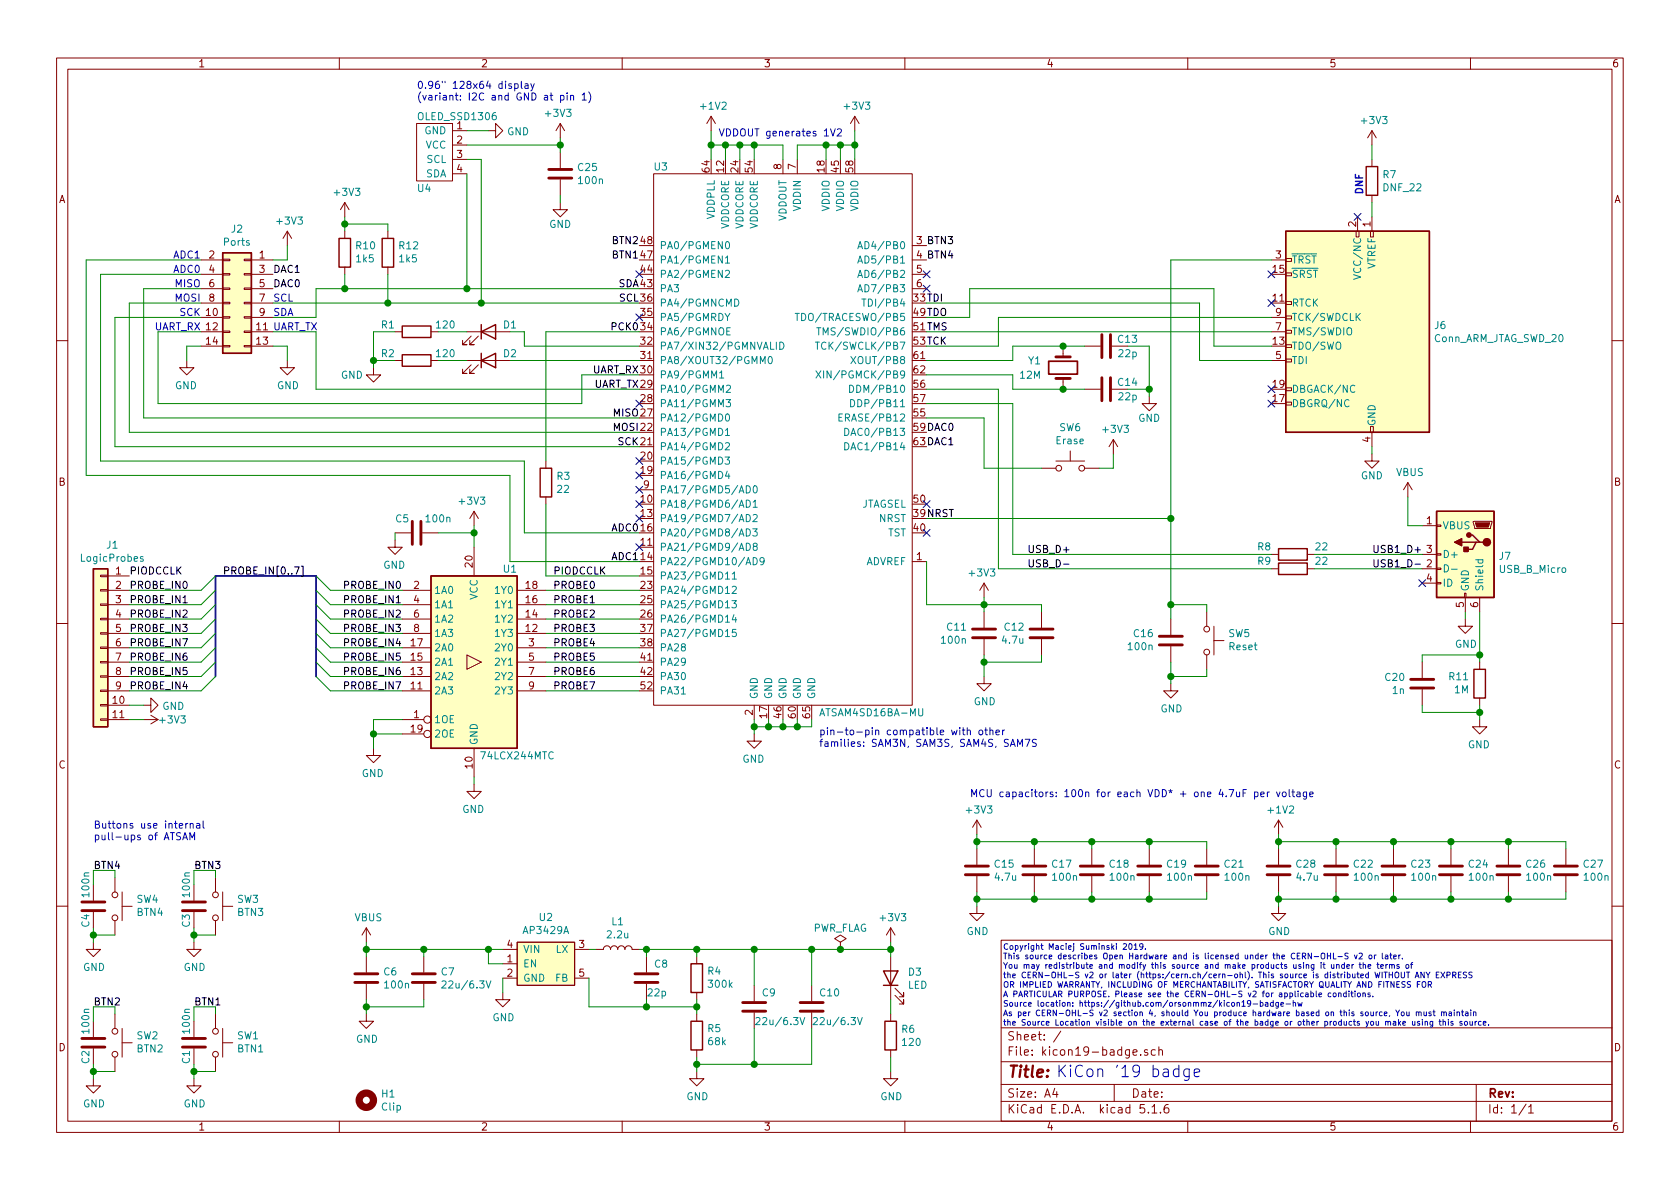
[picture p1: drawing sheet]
<svg xmlns="http://www.w3.org/2000/svg" width="297mm" height="210mm" viewBox="0 0 297 210" stroke-linecap="round" stroke-linejoin="round" font-family="sans-serif">
<defs><g id="words">
<text font-size="2.8" fill="#0000c2" x="178" y="190.5">Title: KiCon '19 badge</text>
<g font-size="2.1" fill="#840000">
<text x="178" y="184">Sheet: /</text>
<text x="178" y="186.7">File: kicon19-badge.sch</text>
<text x="178" y="196.9">KiCad E.D.A. kicad 5.1.6</text>
<text x="178" y="194.1">Size: A4</text>
<text x="200" y="194.1">Date:</text>
<text x="263" y="194.1">Rev:</text>
<text x="263" y="196.9">Id: 1/1</text>
</g>
<g font-size="1.8" fill="#840000">
<text x="35" y="11.9">1</text>
<text x="85" y="11.9">2</text>
<text x="135" y="11.9">3</text>
<text x="185" y="11.9">4</text>
<text x="235" y="11.9">5</text>
<text x="285" y="11.9">6</text>
<text x="80.8" y="22.9">1</text>
<text x="80.8" y="25.4">2</text>
<text x="80.8" y="27.9">3</text>
<text x="138.2" y="29.9" transform="rotate(-90 138.2 29.9)">8</text>
<text x="140.7" y="29.9" transform="rotate(-90 140.7 29.9)">7</text>
<text x="10.4" y="35.9">A</text>
<text x="80.8" y="30.5">4</text>
<text x="125.5" y="30.4" transform="rotate(-90 125.5 30.4)">64</text>
<text x="128" y="30.4" transform="rotate(-90 128 30.4)">12</text>
<text x="130.6" y="30.4" transform="rotate(-90 130.6 30.4)">24</text>
<text x="133.1" y="30.4" transform="rotate(-90 133.1 30.4)">54</text>
<text x="145.8" y="30.4" transform="rotate(-90 145.8 30.4)">18</text>
<text x="148.3" y="30.4" transform="rotate(-90 148.3 30.4)">45</text>
<text x="150.9" y="30.4" transform="rotate(-90 150.9 30.4)">58</text>
<text x="285.4" y="35.9">A</text>
<text x="239.8" y="40.1" transform="rotate(-90 239.8 40.1)">2</text>
<text x="242.3" y="40.1" transform="rotate(-90 242.3 40.1)">1</text>
<text x="37" y="45.7">2</text>
<text x="45.9" y="45.7">1</text>
<text x="113.3" y="45.7">47</text>
<text x="113.3" y="43.2">48</text>
<text x="225.6" y="45.7">3</text>
<text x="37" y="48.3">4</text>
<text x="37" y="50.8">6</text>
<text x="37" y="53.3">8</text>
<text x="45.9" y="48.3">3</text>
<text x="45.9" y="50.8">5</text>
<text x="45.9" y="53.3">7</text>
<text x="113.3" y="48.3">44</text>
<text x="162.1" y="48.3">5</text>
<text x="162.1" y="50.8">6</text>
<text x="225.1" y="53.3">11</text>
<text x="225.1" y="48.3">15</text>
<text x="45.9" y="55.9">9</text>
<text x="113.3" y="58.4">34</text>
<text x="113.3" y="55.9">35</text>
<text x="225.6" y="58.4">7</text>
<text x="225.6" y="55.9">9</text>
<text x="36.5" y="61">14</text>
<text x="45.4" y="61">13</text>
<text x="113.3" y="63.5">31</text>
<text x="113.3" y="61">32</text>
<text x="161.6" y="63.5">61</text>
<text x="225.1" y="61">13</text>
<text x="225.6" y="63.5">5</text>
<text x="113.3" y="71.1">28</text>
<text x="161.6" y="68.6">56</text>
<text x="161.6" y="71.1">57</text>
<text x="161.6" y="66">62</text>
<text x="225.1" y="71.1">17</text>
<text x="225.1" y="68.6">19</text>
<text x="161.6" y="73.7">55</text>
<text x="113.3" y="83.8">19</text>
<text x="113.3" y="81.3">20</text>
<text x="242.3" y="78.2" transform="rotate(-90 242.3 78.2)">4</text>
<text x="10.4" y="85.9">B</text>
<text x="113.3" y="88.9">10</text>
<text x="113.8" y="86.4">9</text>
<text x="161.6" y="88.9">50</text>
<text x="285.4" y="85.9">B</text>
<text x="113.3" y="91.4">13</text>
<text x="113.3" y="94">16</text>
<text x="161.6" y="94">40</text>
<text x="252.2" y="92.7">1</text>
<text x="20.5" y="101.6">1</text>
<text x="83.6" y="100.3" transform="rotate(-90 83.6 100.3)">20</text>
<text x="113.3" y="96.5">11</text>
<text x="113.3" y="99.1">14</text>
<text x="113.3" y="101.6">15</text>
<text x="162.1" y="99.1">1</text>
<text x="252.2" y="100.3">2</text>
<text x="252.2" y="97.8">3</text>
<text x="20.5" y="104.1">2</text>
<text x="20.5" y="106.7">3</text>
<text x="73.2" y="104.1">2</text>
<text x="73.2" y="106.7">4</text>
<text x="93" y="106.7">16</text>
<text x="93" y="104.1">18</text>
<text x="113.3" y="104.1">23</text>
<text x="113.3" y="106.7">25</text>
<text x="252.2" y="102.9">4</text>
<text x="258.8" y="107.4" transform="rotate(-90 258.8 107.4)">5</text>
<text x="261.4" y="107.4" transform="rotate(-90 261.4 107.4)">6</text>
<text x="20.5" y="109.2">4</text>
<text x="20.5" y="111.8">5</text>
<text x="73.2" y="109.2">6</text>
<text x="73.2" y="111.8">8</text>
<text x="93" y="111.8">12</text>
<text x="93" y="109.2">14</text>
<text x="113.3" y="109.2">26</text>
<text x="113.3" y="111.8">37</text>
<text x="20.5" y="114.3">6</text>
<text x="20.5" y="116.8">7</text>
<text x="20.5" y="119.4">8</text>
<text x="72.7" y="119.4">13</text>
<text x="72.7" y="116.8">15</text>
<text x="72.7" y="114.3">17</text>
<text x="93.5" y="114.3">3</text>
<text x="93.5" y="116.8">5</text>
<text x="93.5" y="119.4">7</text>
<text x="113.3" y="114.3">38</text>
<text x="113.3" y="116.8">41</text>
<text x="113.3" y="119.4">42</text>
<text x="20" y="124.5">10</text>
<text x="20.5" y="121.9">9</text>
<text x="72.7" y="121.9">11</text>
<text x="93.5" y="121.9">9</text>
<text x="113.3" y="121.9">52</text>
<text x="20" y="127">11</text>
<text x="72.7" y="129.5">19</text>
<text x="73.2" y="127">1</text>
<text x="133.1" y="126.5" transform="rotate(-90 133.1 126.5)">2</text>
<text x="135.6" y="126.9" transform="rotate(-90 135.6 126.9)">17</text>
<text x="138.2" y="126.9" transform="rotate(-90 138.2 126.9)">46</text>
<text x="140.7" y="126.9" transform="rotate(-90 140.7 126.9)">60</text>
<text x="143.3" y="126.9" transform="rotate(-90 143.3 126.9)">65</text>
<text x="10.4" y="135.9">C</text>
<text x="83.6" y="135.8" transform="rotate(-90 83.6 135.8)">10</text>
<text x="285.4" y="135.9">C</text>
<text x="89.7" y="167.6">4</text>
<text x="102.4" y="167.6">3</text>
<text x="89.7" y="170.2">1</text>
<text x="89.7" y="172.7">2</text>
<text x="102.4" y="172.7">5</text>
<text x="10.4" y="185.9">D</text>
<text x="285.4" y="185.9">D</text>
<text x="35" y="199.9">1</text>
<text x="85" y="199.9">2</text>
<text x="135" y="199.9">3</text>
<text x="185" y="199.9">4</text>
<text x="235" y="199.9">5</text>
<text x="285" y="199.9">6</text>
</g>
<g font-size="1.8" fill="#0000c2">
<text x="73.7" y="15.7">0.96&quot; 128x64 display</text>
<text x="73.7" y="17.8">(variant: I2C and GND at pin 1)</text>
<text x="127" y="24.1">VDDOUT generates 1V2</text>
<text x="241" y="34.5" transform="rotate(-90 241 34.5)">DNF</text>
<text x="30.7" y="45.7">ADC1</text>
<text x="30.7" y="48.3">ADC0</text>
<text x="31" y="53.3">MOSI</text>
<text x="31" y="50.8">MISO</text>
<text x="48.3" y="53.3">SCL</text>
<text x="27.2" y="58.4">UART_RX 12</text>
<text x="31.8" y="55.9">SCK 10</text>
<text x="45.4" y="58.4">11 UART_TX</text>
<text x="48.3" y="55.9">SDA</text>
<text x="144.8" y="130">pin-to-pin compatible with other</text>
<text x="144.8" y="132.1">families: SAM3N, SAM3S, SAM4S, SAM7S</text>
<text x="171.4" y="141">MCU capacitors: 100n for each VDD* + one 4.7uF per voltage</text>
<text x="16.5" y="146.5">Buttons use internal</text>
<text x="16.5" y="148.6">pull-ups of ATSAM</text>
</g>
<g font-size="1.8" fill="#008484">
<text x="74.1" y="21.3">OLED_SSD1306</text>
<text x="75.1" y="23.7">GND</text>
<text x="89.7" y="23.9">GND</text>
<text x="96.6" y="20.7">+3V3</text>
<text x="124" y="19.4">+1V2</text>
<text x="149.4" y="19.4">+3V3</text>
<text x="240.9" y="21.9">+3V3</text>
<text x="75.3" y="26.3">VCC</text>
<text x="75.5" y="28.8">SCL</text>
<text x="59.3" y="34.6">+3V3</text>
<text x="73.9" y="34">U4</text>
<text x="75.3" y="31.4">SDA</text>
<text x="102.3" y="30.2">C25</text>
<text x="102.4" y="32.6">100n</text>
<text x="115.7" y="30.1">U3</text>
<text x="244.6" y="31.5">R7</text>
<text x="244.7" y="33.8">DNF_22</text>
<text x="40.9" y="41.1">J2</text>
<text x="49.1" y="39.7">+3V3</text>
<text x="97.1" y="40.3">GND</text>
<text x="126.4" y="38.8" transform="rotate(-90 126.4 38.8)">VDDPLL</text>
<text x="128.9" y="40.6" transform="rotate(-90 128.9 40.6)">VDDCORE</text>
<text x="131.4" y="40.6" transform="rotate(-90 131.4 40.6)">VDDCORE</text>
<text x="134" y="40.6" transform="rotate(-90 134 40.6)">VDDCORE</text>
<text x="139.1" y="39.2" transform="rotate(-90 139.1 39.2)">VDDOUT</text>
<text x="141.6" y="37.3" transform="rotate(-90 141.6 37.3)">VDDIN</text>
<text x="146.7" y="37.4" transform="rotate(-90 146.7 37.4)">VDDIO</text>
<text x="149.2" y="37.4" transform="rotate(-90 149.2 37.4)">VDDIO</text>
<text x="151.8" y="37.4" transform="rotate(-90 151.8 37.4)">VDDIO</text>
<text x="39.6" y="43.5">Ports</text>
<text x="63" y="44.1">R10</text>
<text x="63.1" y="46.4">1k5</text>
<text x="70.6" y="44.1">R12</text>
<text x="70.7" y="46.4">1k5</text>
<text x="116.6" y="46.6">PA1/PGMEN1</text>
<text x="116.6" y="44.1">PA0/PGMEN0</text>
<text x="152.8" y="44.1">AD4/PB0</text>
<text x="152.8" y="46.6">AD5/PB1</text>
<text x="228.3" y="46.6">TRST</text>
<text x="243.2" y="47.7" transform="rotate(-90 243.2 47.7)">VTREF</text>
<text x="116.6" y="51.7">PA3</text>
<text x="116.6" y="49.1">PA2/PGMEN2</text>
<text x="152.8" y="49.1">AD6/PB2</text>
<text x="152.8" y="51.7">AD7/PB3</text>
<text x="228.3" y="49.1">SRST</text>
<text x="240.7" y="48.7" transform="rotate(-90 240.7 48.7)">VCC/NC</text>
<text x="67.5" y="58.1">R1</text>
<text x="77.3" y="58.1">120</text>
<text x="89.1" y="58.1">D1</text>
<text x="116.6" y="59.3">PA6/PGMNOE</text>
<text x="116.6" y="56.8">PA5/PGMRDY</text>
<text x="116.6" y="54.2">PA4/PGMNCMD</text>
<text x="141.8" y="56.8">TDO/TRACESWO/PB5</text>
<text x="146.1" y="59.3">TMS/SWDIO/PB6</text>
<text x="153.5" y="54.2">TDI/PB4</text>
<text x="228.3" y="54.2">RTCK</text>
<text x="228.3" y="59.3">TMS/SWDIO</text>
<text x="228.3" y="56.8">TCK/SWDCLK</text>
<text x="253.7" y="58.2">J6</text>
<text x="67.5" y="63.2">R2</text>
<text x="77.3" y="63.2">120</text>
<text x="89.1" y="63.2">D2</text>
<text x="116.6" y="64.4">PA8/XOUT32/PGMM0</text>
<text x="116.6" y="61.8">PA7/XIN32/PGMNVALID</text>
<text x="145.7" y="61.8">TCK/SWCLK/PB7</text>
<text x="151.4" y="64.4">XOUT/PB8</text>
<text x="181.9" y="64.4">Y1</text>
<text x="197.7" y="60.6">C13</text>
<text x="197.9" y="63.2">22p</text>
<text x="228.3" y="61.8">TDO/SWO</text>
<text x="228.3" y="64.4">TDI</text>
<text x="253.4" y="60.5">Conn_ARM_JTAG_SWD_20</text>
<text x="30.9" y="68.8">GND</text>
<text x="49" y="68.8">GND</text>
<text x="60.3" y="67">GND</text>
<text x="116.6" y="69.5">PA10/PGMM2</text>
<text x="116.6" y="66.9">PA9/PGMM1</text>
<text x="146.3" y="66.9">XIN/PGMCK/PB9</text>
<text x="151.3" y="69.5">DDM/PB10</text>
<text x="180.4" y="67">12M</text>
<text x="197.7" y="68.2">C14</text>
<text x="197.9" y="70.8">22p</text>
<text x="228.3" y="69.5">DBGACK/NC</text>
<text x="116.6" y="77.1">PA13/PGMD1</text>
<text x="116.6" y="74.5">PA12/PGMD0</text>
<text x="116.6" y="72">PA11/PGMM3</text>
<text x="149.3" y="74.5">ERASE/PB12</text>
<text x="150.5" y="77.1">DAC0/PB13</text>
<text x="151.6" y="72">DDP/PB11</text>
<text x="187.3" y="76.2">SW6</text>
<text x="195.1" y="76.5">+3V3</text>
<text x="201.2" y="74.6">GND</text>
<text x="228.3" y="72">DBGRQ/NC</text>
<text x="243.2" y="75.4" transform="rotate(-90 243.2 75.4)">GND</text>
<text x="116.6" y="82.2">PA15/PGMD3</text>
<text x="116.6" y="79.6">PA14/PGMD2</text>
<text x="150.5" y="79.6">DAC1/PB14</text>
<text x="186.8" y="78.6">Erase</text>
<text x="81.4" y="89.2">+3V3</text>
<text x="98.5" y="84.9">R3</text>
<text x="98.6" y="87.2">22</text>
<text x="116.6" y="89.8">PA18/PGMD6/AD1</text>
<text x="116.6" y="84.7">PA16/PGMD4</text>
<text x="116.6" y="87.2">PA17/PGMD5/AD0</text>
<text x="152.1" y="89.8">JTAGSEL</text>
<text x="240.6" y="84.8">GND</text>
<text x="246.9" y="84.2">VBUS</text>
<text x="70" y="92.4">C5</text>
<text x="75.5" y="92.4">100n</text>
<text x="116.6" y="92.3">PA19/PGMD7/AD2</text>
<text x="116.6" y="94.9">PA20/PGMD8/AD3</text>
<text x="155.4" y="92.3">NRST</text>
<text x="156.9" y="94.9">TST</text>
<text x="255" y="93.6">VBUS</text>
<text x="14.5" y="99.3">LogicProbes</text>
<text x="18.9" y="97">J1</text>
<text x="67.8" y="100.6">GND</text>
<text x="89.1" y="101.3">U1</text>
<text x="116.6" y="97.4">PA21/PGMD9/AD8</text>
<text x="116.6" y="99.9">PA22/PGMD10/AD9</text>
<text x="153" y="99.9">ADVREF</text>
<text x="171.5" y="101.9">+3V3</text>
<text x="222.4" y="99.9">R9</text>
<text x="222.4" y="97.3">R8</text>
<text x="232.7" y="99.9">22</text>
<text x="232.7" y="97.3">22</text>
<text x="255" y="98.7">D+</text>
<text x="265.1" y="99">J7</text>
<text x="265.2" y="101.3">USB_B_Micro</text>
<text x="76.7" y="105">1A0</text>
<text x="76.7" y="107.6">1A1</text>
<text x="84.5" y="106.1" transform="rotate(-90 84.5 106.1)">VCC</text>
<text x="87.8" y="107.6">1Y1</text>
<text x="87.8" y="105">1Y0</text>
<text x="116.6" y="102.5">PA23/PGMD11</text>
<text x="116.6" y="105">PA24/PGMD12</text>
<text x="116.6" y="107.6">PA25/PGMD13</text>
<text x="255" y="103.8">ID</text>
<text x="259.7" y="104.6" transform="rotate(-90 259.7 104.6)">GND</text>
<text x="262.3" y="104.6" transform="rotate(-90 262.3 104.6)">Shield</text>
<text x="76.7" y="110.1">1A2</text>
<text x="76.7" y="112.6">1A3</text>
<text x="87.8" y="112.6">1Y3</text>
<text x="87.8" y="110.1">1Y2</text>
<text x="116.6" y="110.1">PA26/PGMD14</text>
<text x="116.6" y="112.6">PA27/PGMD15</text>
<text x="166.6" y="113.8">100n</text>
<text x="167.5" y="111.5">C11</text>
<text x="177.3" y="113.8">4.7u</text>
<text x="177.7" y="111.5">C12</text>
<text x="200.5" y="112.7">C16</text>
<text x="217.2" y="112.7">SW5</text>
<text x="76.7" y="117.7">2A1</text>
<text x="76.7" y="115.2">2A0</text>
<text x="87.8" y="115.2">2Y0</text>
<text x="87.8" y="117.7">2Y1</text>
<text x="116.6" y="115.2">PA28</text>
<text x="116.6" y="117.7">PA29</text>
<text x="199.6" y="115">100n</text>
<text x="217.4" y="115">Reset</text>
<text x="257.3" y="114.5">GND</text>
<text x="28.7" y="125.5">GND</text>
<text x="76.7" y="122.8">2A3</text>
<text x="76.7" y="120.3">2A2</text>
<text x="87.8" y="120.3">2Y2</text>
<text x="87.8" y="122.8">2Y3</text>
<text x="116.6" y="120.3">PA30</text>
<text x="116.6" y="122.8">PA31</text>
<text x="134" y="123.7" transform="rotate(-90 134 123.7)">GND</text>
<text x="136.5" y="123.7" transform="rotate(-90 136.5 123.7)">GND</text>
<text x="139.1" y="123.7" transform="rotate(-90 139.1 123.7)">GND</text>
<text x="141.6" y="123.7" transform="rotate(-90 141.6 123.7)">GND</text>
<text x="144.1" y="123.7" transform="rotate(-90 144.1 123.7)">GND</text>
<text x="172.2" y="124.7">GND</text>
<text x="205.2" y="126">GND</text>
<text x="245" y="120.4">C20</text>
<text x="246.3" y="122.7">1n</text>
<text x="256.3" y="120.3">R11</text>
<text x="257.2" y="122.6">1M</text>
<text x="28.4" y="127.9">+3V3</text>
<text x="76.7" y="127.9">1OE</text>
<text x="76.7" y="130.4">2OE</text>
<text x="84.5" y="131.8" transform="rotate(-90 84.5 131.8)">GND</text>
<text x="145.4" y="126.7">ATSAM4SD16BA-MU</text>
<text x="64" y="137.4">GND</text>
<text x="85.3" y="134.3">74LCX244MTC</text>
<text x="131.3" y="134.9">GND</text>
<text x="259.5" y="132.3">GND</text>
<text x="81.7" y="143.8">GND</text>
<text x="171" y="143.9">+3V3</text>
<text x="224.4" y="143.9">+1V2</text>
<text x="175.9" y="153.4">C15</text>
<text x="176" y="155.7">4.7u</text>
<text x="186.1" y="153.4">C17</text>
<text x="186.3" y="155.7">100n</text>
<text x="196.2" y="153.4">C18</text>
<text x="196.4" y="155.7">100n</text>
<text x="206.4" y="153.4">C19</text>
<text x="206.6" y="155.7">100n</text>
<text x="216.6" y="153.4">C21</text>
<text x="216.7" y="155.7">100n</text>
<text x="229.3" y="153.4">C28</text>
<text x="229.4" y="155.7">4.7u</text>
<text x="239.4" y="153.4">C22</text>
<text x="239.6" y="155.7">100n</text>
<text x="249.6" y="153.4">C23</text>
<text x="249.8" y="155.7">100n</text>
<text x="259.7" y="153.4">C24</text>
<text x="259.9" y="155.7">100n</text>
<text x="269.9" y="153.4">C26</text>
<text x="270.1" y="155.7">100n</text>
<text x="280.1" y="153.4">C27</text>
<text x="280.2" y="155.7">100n</text>
<text x="15.8" y="158.5" transform="rotate(-90 15.8 158.5)">100n</text>
<text x="24.2" y="159.7">SW4</text>
<text x="24.2" y="162">BTN4</text>
<text x="33.6" y="158.5" transform="rotate(-90 33.6 158.5)">100n</text>
<text x="42" y="159.7">SW3</text>
<text x="42" y="162">BTN3</text>
<text x="15.8" y="163.9" transform="rotate(-90 15.8 163.9)">C4</text>
<text x="33.6" y="163.9" transform="rotate(-90 33.6 163.9)">C3</text>
<text x="62.7" y="162.9">VBUS</text>
<text x="92.7" y="165.2">AP3429A</text>
<text x="95.4" y="162.9">U2</text>
<text x="107.5" y="165.9">2.2u</text>
<text x="108.2" y="163.6">L1</text>
<text x="143.6" y="164.8">PWR_FLAG</text>
<text x="155.8" y="162.9">+3V3</text>
<text x="170.9" y="165.3">GND</text>
<text x="224.2" y="165.3">GND</text>
<text x="14.7" y="171.7">GND</text>
<text x="32.5" y="171.7">GND</text>
<text x="67.9" y="172.5">C6</text>
<text x="78.1" y="172.5">C7</text>
<text x="92.5" y="171.1">EN</text>
<text x="92.5" y="173.6">GND</text>
<text x="92.5" y="168.5">VIN</text>
<text x="98.2" y="173.6">FB</text>
<text x="98.3" y="168.5">LX</text>
<text x="115.8" y="171.1">C8</text>
<text x="125.2" y="172.4">R4</text>
<text x="160.7" y="172.5">D3</text>
<text x="68.1" y="174.8">100n</text>
<text x="78.8" y="174.8">22u/6.3V</text>
<text x="114.6" y="176.2">22p</text>
<text x="125.4" y="174.7">300k</text>
<text x="134.8" y="176.2">C9</text>
<text x="145.1" y="176.2">C10</text>
<text x="160.5" y="174.8">LED</text>
<text x="15.8" y="182.6" transform="rotate(-90 15.8 182.6)">100n</text>
<text x="24.2" y="183.8">SW2</text>
<text x="33.6" y="182.6" transform="rotate(-90 33.6 182.6)">100n</text>
<text x="42" y="183.8">SW1</text>
<text x="62.9" y="184.4">GND</text>
<text x="87.1" y="180.6">GND</text>
<text x="125.2" y="182.5">R5</text>
<text x="125.3" y="184.8">68k</text>
<text x="134.3" y="181.3">22u/6.3V</text>
<text x="144.5" y="181.3">22u/6.3V</text>
<text x="159.5" y="182.6">R6</text>
<text x="159.7" y="185">120</text>
<text x="15.8" y="188.1" transform="rotate(-90 15.8 188.1)">C2</text>
<text x="24.2" y="186.1">BTN2</text>
<text x="33.6" y="188.1" transform="rotate(-90 33.6 188.1)">C1</text>
<text x="42" y="186.1">BTN1</text>
<text x="14.7" y="195.8">GND</text>
<text x="32.5" y="195.8">GND</text>
<text x="67.5" y="194.1">H1</text>
<text x="67.5" y="196.4">Clip</text>
<text x="121.4" y="194.6">GND</text>
<text x="155.7" y="194.6">GND</text>
</g>
<g font-size="1.8">
<text x="108.4" y="43.2">BTN2</text>
<text x="108.4" y="45.7">BTN1</text>
<text x="162.1" y="43.2">3 BTN3</text>
<text x="162.1" y="45.7">4 BTN4</text>
<text x="48.3" y="48.3">DAC1</text>
<text x="48.3" y="50.8">DAC0</text>
<text x="109.3" y="50.8">SDA 43</text>
<text x="109.5" y="53.3">SCL 36</text>
<text x="161.6" y="53.3">33TDI</text>
<text x="108.3" y="58.4">PCK0</text>
<text x="161.6" y="55.9">49TDO</text>
<text x="161.6" y="58.4">51TMS</text>
<text x="161.6" y="61">53TCK</text>
<text x="104.7" y="66">UART_RX 30</text>
<text x="104.9" y="68.6">UART_TX 29</text>
<text x="108.5" y="73.7">MISO 27</text>
<text x="108.5" y="76.2">MOSI 22</text>
<text x="161.6" y="76.2">59DAC0</text>
<text x="109.3" y="78.7">SCK 21</text>
<text x="161.6" y="78.7">63DAC1</text>
<text x="108.2" y="94">ADC0</text>
<text x="161.6" y="91.4">39NRST</text>
<text x="22.9" y="101.6">PIODCCLK</text>
<text x="39.4" y="101.6">PROBE_IN[0..7]</text>
<text x="97.8" y="101.6">PIODCCLK</text>
<text x="108.2" y="99.1">ADC1</text>
<text x="181.6" y="97.8">USB_D+</text>
<text x="181.6" y="100.3">USB_D-</text>
<text x="242.6" y="97.8">USB1_D+</text>
<text x="242.6" y="100.3">USB1_D-</text>
<text x="22.9" y="104.1">PROBE_IN0</text>
<text x="22.9" y="106.7">PROBE_IN1</text>
<text x="61.1" y="106.7">PROBE_IN1</text>
<text x="61.1" y="104.1">PROBE_IN0</text>
<text x="98.1" y="106.7">PROBE1</text>
<text x="98.1" y="104.1">PROBE0</text>
<text x="22.9" y="109.2">PROBE_IN2</text>
<text x="22.9" y="111.8">PROBE_IN3</text>
<text x="61.1" y="111.8">PROBE_IN3</text>
<text x="61.1" y="109.2">PROBE_IN2</text>
<text x="98.1" y="111.8">PROBE3</text>
<text x="98.1" y="109.2">PROBE2</text>
<text x="22.9" y="116.8">PROBE_IN6</text>
<text x="22.9" y="114.3">PROBE_IN7</text>
<text x="22.9" y="119.4">PROBE_IN5</text>
<text x="61.1" y="119.4">PROBE_IN6</text>
<text x="61.1" y="116.8">PROBE_IN5</text>
<text x="61.1" y="114.3">PROBE_IN4</text>
<text x="98.1" y="114.3">PROBE4</text>
<text x="98.1" y="119.4">PROBE6</text>
<text x="98.1" y="116.8">PROBE5</text>
<text x="22.9" y="121.9">PROBE_IN4</text>
<text x="61.1" y="121.9">PROBE_IN7</text>
<text x="98.1" y="121.9">PROBE7</text>
<text x="16.5" y="153.7">BTN4</text>
<text x="34.3" y="153.7">BTN3</text>
<text x="16.5" y="177.8">BTN2</text>
<text x="34.3" y="177.8">BTN1</text>
</g>
<g font-size="1.4" fill="#0000c2">
<text x="177.3" y="167.9">Copyright Maciej Suminski 2019.</text>
<text x="177.3" y="169.6">This source describes Open Hardware and is licensed under the CERN-OHL-S v2 or later.</text>
<text x="177.3" y="171.3">You may redistribute and modify this source and make products using it under the terms of</text>
<text x="177.3" y="173">the CERN-OHL-S v2 or later (https:/cern.ch/cern-ohl). This source is distributed WITHOUT ANY EXPRESS</text>
<text x="177.3" y="174.6">OR IMPLIED WARRANTY, INCLUDING OF MERCHANTABILITY, SATISFACTORY QUALITY AND FITNESS FOR</text>
<text x="177.3" y="176.3">A PARTICULAR PURPOSE. Please see the CERN-OHL-S v2 for applicable conditions.</text>
<text x="177.3" y="178">Source location: https://github.com/orsonmmz/kicon19-badge-hw</text>
<text x="177.3" y="179.7">As per CERN-OHL-S v2 section 4, should You produce hardware based on this source, You must maintain</text>
<text x="177.3" y="181.4">the Source Location visible on the external case of the badge or other products you make using this source.</text>
</g>
</g></defs>
<g fill="none" stroke="#840000" stroke-width=".18">
<path d="M10 10.3h277v189.9h-277zM12 12.2h273v186.1h-273zM60 10.3v1.9M110 10.3v1.9M160 10.3v1.9M210 10.3v1.9M260 10.3v1.9M61 35.8v2.5M61 35.8l-.8 1.3M61 35.8l.7 1.3M73.7 21.8h6.3v10.2h-6.3zM80 23.1h2.5"/>
<path d="M80 25.6h2.5M80 28.2h2.5M80 30.7h2.5M86.4 23.1h1.2v1.3l1.3-1.3-1.3-1.3v1.3M99.1 35.8v1.3h-1.3l1.3 1.2 1.2-1.2h-1.2M99.1 21.8l.7 1.3M99.1 21.8v2.6M99.1 26.9v2.8M99.1 31.7v2.8M99.1 21.8l-.8 1.3M115.6 30.7h45.7v94h-45.7zM125.7 20.6l-.7 1.2"/>
<path d="M125.7 20.6v2.5M125.7 20.6l.8 1.2M138.4 28.2v2.5M141 28.2v2.5M151.1 20.6l-.7 1.2M151.1 20.6v2.5M151.1 20.6l.8 1.2M240 38.3v2.6M242.6 23.1l-.8 1.3M242.6 23.1v2.5M242.6 28.2v1.3M242.6 34.5v1.3"/>
<path d="M242.6 38.3v2.6M242.6 23.1l.7 1.3M35.6 58.7h3.8M35.6 46h3.8M35.6 56.1h3.8M35.6 48.5h3.8M35.6 51h3.8M35.6 53.6h3.8M39.4 58.5h1.2v.3h-1.2zM39.4 56h1.2v.3h-1.2zM39.4 50.9h1.2v.3h-1.2zM39.4 48.4h1.2v.2h-1.2z"/>
<path d="M39.4 45.8h1.2v.3h-1.2zM39.4 53.5h1.2v.2h-1.2zM43.2 58.5h1.2v.3h-1.2zM43.2 56h1.2v.3h-1.2zM43.2 50.9h1.2v.3h-1.2zM43.2 48.4h1.2v.2h-1.2zM43.2 45.8h1.2v.3h-1.2zM43.2 53.5h1.2v.2h-1.2zM44.4 58.7h3.9M44.4 46h3.9M44.4 56.1h3.9M44.4 48.5h3.9"/>
<path d="M44.4 51h3.9M44.4 53.6h3.9M50.8 40.9l-.8 1.3M50.8 40.9v2.5M50.8 40.9l.8 1.3M61 40.9v1.3M61 47.2v1.3M68.6 40.9v1.3M68.6 47.2v1.3M69.8 58.7h1.3M76.2 58.7h1.3M82.5 58.7h7.7"/>
<path d="M83.3 59.4l-1.5 1.6h.7h-.7v-.8M84.6 59.4l-1.5 1.6h.7h-.7v-.8M161.3 46h2.5M161.3 48.5h2.5M161.3 51h2.5M161.3 43.4h2.5M224.8 58.7h2.5M224.8 46h2.5M224.8 56.1h2.5M227.3 55.9h1v.5h-1zM227.3 58.4h1v.5h-1zM227.3 53.3h1v.5h-1z"/>
<path d="M227.3 48.3h1v.5h-1zM227.3 45.7h1v.5h-1zM239.8 40.9h.5v1h-.5zM242.3 40.9h.5v1h-.5zM10 60.2h2M33 63.7v1.3h-1.3l1.3 1.3 1.3-1.3h-1.3M35.6 61.2h3.8M39.4 61.1h1.2v.2h-1.2zM43.2 61.1h1.2v.2h-1.2zM44.4 61.2h3.9M50.8 63.7v1.3h1.3l-1.3 1.3-1.3-1.3h1.3M66 65v1.3h1.3l-1.3 1.3-1.2-1.3h1.2"/>
<path d="M69.8 63.7h1.3M76.2 63.7h1.3M82.5 63.7h7.7M83.3 64.5l-1.5 1.5h.7h-.7v-.7M84.6 64.5l-1.5 1.5h.7h-.7v-.7M188 61.2v1.9M188 66.9v1.9M189.2 79.8v1.7M191.8 68.8h2.8M191.8 61.2h2.8M196.6 68.8h2.8M196.6 61.2h2.8"/>
<path d="M196.8 77.7l-.7 1.3M196.8 77.7v2.6M196.8 77.7l.8 1.3M203.2 70.1v1.3h1.3l-1.3 1.2-1.3-1.2h1.3M224.8 63.7h2.5M227.3 71.1h1v.5h-1zM227.3 68.6h1v.5h-1zM227.3 61h1v.5h-1zM227.3 63.5h1v.5h-1zM242.3 75.4h.5v1h-.5zM242.6 76.4v2.6M285 60.2h2"/>
<path d="M69.8 95.5v1.3h-1.2l1.2 1.2 1.3-1.2h-1.3M69.8 94.2h2.8M74.7 94.2h2.8M83.8 90.4v2.6M83.8 96.8v5M83.8 90.4l.8 1.3M83.8 90.4l-.7 1.3M96.5 81.5v1.3M96.5 87.9v1.2M113 86.6h2.6M161.3 99.3h2.5M184.1 82.8h2.6"/>
<path d="M186.7 81.5h5.1M191.8 82.8h2.5M224.8 98h1.3M231.1 98h1.3M242.6 80.3v1.2h1.2l-1.2 1.3-1.3-1.3h1.3M248.9 85.3l-.7 1.3M248.9 85.3v2.6M248.9 85.3l.8 1.3M251.5 93h2.5M251.5 98h2.5M254 97.9h.8v.3h-.8zM254 92.8h.8v.3h-.8z"/>
<path d="M260.5 92.2h3.3v.3l-.3 1h-2.8zM10 110.3h2M17.8 119.5h1.2v.3h-1.2zM17.8 117h1.2v.2h-1.2zM17.8 111.9h1.2v.2h-1.2zM17.8 109.3h1.2v.3h-1.2zM17.8 106.8h1.2v.3h-1.2zM17.8 104.3h1.2v.2h-1.2zM17.8 114.4h1.2v.3h-1.2zM17.8 101.7h1.2v.3h-1.2zM19 101.8h3.9M19 104.4h3.9"/>
<path d="M19 106.9h3.9M19 109.5h3.9M19 112h3.9M19 114.5h3.9M19 117.1h3.9M19 119.6h3.9M71.1 104.4h5.1M71.1 106.9h5.1M71.1 109.5h5.1M71.1 112h5.1M71.1 114.5h5.1M71.1 117.1h5.1"/>
<path d="M71.1 119.6h5.1M82.5 115.8l2.6 1.3-2.6 1.3zM91.4 104.4h5.1M91.4 106.9h5.1M91.4 109.5h5.1M91.4 112h5.1M91.4 114.5h5.1M91.4 117.1h5.1M91.4 119.6h5.1M174 119.6v1.3h1.3l-1.3 1.3-1.3-1.3h1.3M174 103.1v2.6M174 108.2v2.8"/>
<path d="M174 113v2.8M174 103.1l.8 1.3M174 103.1l-.8 1.3M184.1 108.2v2.8M184.1 113v2.8M207 109.5v2.8M207 114.3v2.8M213.4 108.2v2.5M213.4 115.8v2.6M214.6 113.3h1.8M214.6 110.7v5.1M224.8 100.6h1.3"/>
<path d="M231.1 100.6h1.3M251.5 100.6h2.5M251.5 103.1h2.5M251.5 117.1v2.8M254 103h.8v.2h-.8zM254 100.5h.8v.2h-.8zM259 104.9h.2v.8h-.2zM259.1 109.5v1.2h1.2l-1.2 1.3-1.3-1.3h1.3M259.1 105.7v2.5M261.6 105.7v2.5M261.6 117.1v1.3M285 110.3h2"/>
<path d="M17.8 122h1.2v.3h-1.2zM17.8 124.6h1.2v.2h-1.2zM17.8 127.1h1.2v.3h-1.2zM19 124.7h3.9M19 127.2h3.9M19 122.2h3.9M25.4 124.7h1.3v1.3l1.2-1.3-1.2-1.3v1.3M25.4 127.2h2.5M26.7 126.5l1.2 .7M27.9 127.2l-1.2 .8M66 132.3v1.3h-1.2l1.2 1.3 1.3-1.3h-1.3M71.1 127.2h3.8"/>
<path d="M71.1 122.2h5.1M71.1 129.8h3.8M83.8 138.7v1.2h-1.3l1.3 1.3 1.3-1.3h-1.3M83.8 132.3v5.1M91.4 122.2h5.1M133.3 129.8v1.3h-1.2l1.2 1.2 1.3-1.2h-1.3M133.3 124.7v2.5M207 120.9v1.3h1.3l-1.3 1.2-1.3-1.2h1.3M251.5 121.9v2.8M261.6 127.2v1.3h-1.3l1.3 1.3 1.3-1.3h-1.3M261.6 123.4v1.3M16.5 156.5v2.8"/>
<path d="M20.3 155.2v2.5M21.6 157.7v5.1M34.3 156.5v2.8M38.1 155.2v2.5M39.4 157.7v5.1M172.7 145v2.6M172.7 150.1v2.8M172.7 154.9v2.8M172.7 145l-.7 1.3M172.7 145l.8 1.3M182.9 150.1v2.8M182.9 154.9v2.8"/>
<path d="M193 150.1v2.8M193 154.9v2.8M203.2 150.1v2.8M203.2 154.9v2.8M213.4 150.1v2.8M213.4 154.9v2.8M226.1 145l-.8 1.3M226.1 145v2.6M226.1 150.1v2.8M226.1 154.9v2.8M226.1 145l.7 1.3M236.2 150.1v2.8"/>
<path d="M236.2 154.9v2.8M246.4 150.1v2.8M246.4 154.9v2.8M256.5 150.1v2.8M256.5 154.9v2.8M266.7 150.1v2.8M266.7 154.9v2.8M276.9 150.1v2.8M276.9 154.9v2.8M10 160.2h2M16.5 166.6v1.3h1.3l-1.3 1.3-1.3-1.3h1.3M16.5 161.3v2.8"/>
<path d="M20.3 162.8v2.5M20.3 179.3v2.6M21.6 160.3h1.8M34.3 166.6v1.3h1.3l-1.3 1.3-1.3-1.3h1.3M34.3 161.3v2.8M38.1 162.8v2.5M38.1 179.3v2.6M39.4 160.3h1.7M64.8 179.3v1.3h1.2l-1.2 1.3-1.3-1.3h1.3M64.8 164.1l-.8 1.2M64.8 164.1v2.5M64.8 169.2v2.8"/>
<path d="M64.8 174v2.8M64.8 164.1l.7 1.2M74.9 169.2v2.8M74.9 174v2.8M88.9 175.5v1.3h1.3l-1.3 1.2-1.3-1.2h1.3M88.9 167.9h2.5M88.9 170.4h2.5M88.9 173h2.5M91.4 166.6h10.2v7.6h-10.2zM101.6 167.9h2.5M101.6 173h2.5M105.4 167.9h1.3a.63 .63 0 0 1 .6-.6 .63 .63 0 0 1 .6 .6 .63 .63 0 0 1 .7-.6 .63 .63 0 0 1 .6 .6 .63 .63 0 0 1 .7-.6 .63 .63 0 0 1 .6 .6 .63 .63 0 0 1 .6-.6 .63 .63 0 0 1 .7 .6h1.2"/>
<path d="M114.3 169.2v2.8M114.3 174v2.8M123.2 169.2v1.2M123.2 175.5v1.3M123.2 179.3v1.3M133.3 174.2v2.8M133.3 179.1v2.8M143.5 174.2v2.8M143.5 179.1v2.8M148.6 166.6l1-.6-1-.7-1 .7 1 .6v1.3M148.6 167.9h.1M157.5 164.1v2.5"/>
<path d="M157.5 169.2v7.6M157.5 179.3v1.3M157.5 164.1l-.8 1.2M157.5 164.1l.7 1.2M158.2 176l1.6 1.5v-.7v.7h-.8M158.2 174.7l1.6 1.6v-.8v.8h-.8M172.7 160.3v1.2h1.3l-1.3 1.3-1.3-1.3h1.3M177 166.3h108v32h-108zM226.1 160.3v1.2h1.2l-1.2 1.3-1.3-1.3h1.3M285 160.2h2M16.5 190.7v1.3h1.3l-1.3 1.3-1.3-1.3h1.3M16.5 180.6v2.8"/>
<path d="M16.5 185.4v2.8M20.3 186.9v2.6M21.6 181.9v5M21.6 184.4h1.8M34.3 190.7v1.3h1.3l-1.3 1.3-1.3-1.3h1.3M34.3 180.6v2.8M34.3 185.4v2.8M38.1 186.9v2.6M39.4 184.4h1.7M39.4 181.9v5M60 198.3v1.9M110 198.3v1.9"/>
<path d="M123.2 189.5v1.2h1.3l-1.3 1.3-1.3-1.3h1.3M123.2 185.7v1.2M157.5 189.5v1.2h1.2l-1.2 1.3-1.3-1.3h1.3M157.5 185.7v1.2M160 198.3v1.9M177 194.8h108M177 191.8h108M177 187.8h108M177 181.8h108M186.5 192.5l-.4 1h1M186.8 193v1M187.6 182.3l-1.3 2"/>
<path d="M197 191.8v3M200.3 186.1l.7-.1v-.3l-.4-.1-.3 .2 .1 .7h.6M201.7 186.5v.1M202.3 195.3h-.7l-.1 .7 .3-.1 .5 .1 .1 .2-.1 .5-.2 .1-.6-.1M202.9 185.7l-.4-.1-.2 .2 .1 .2 .5 .2v.3h-.6M203 196.7v.1M203.7 195.8l.4-.5v1.5M203.7 196.8h.8M204.3 185.7l-.5-.1-.2 .3v.6l.2 .1 .5-.1M204.9 185.7l.2-.1 .4 .1v.9M204.9 185.1v1.5M205.2 196.7v.1"/>
<path d="M206.6 195.3a.62 .62 0 0 0-.8 .7l.1 .7 .2 .1 .5-.1 .1-.5-.1-.2-.5-.1-.3 .3M210 198.3v1.9M260 198.3v1.9M261 191.8v6.5M269.8 195.2l-1.2 2M270.3 195.8l.4-.5v1.5M270.3 196.8h.8"/>
<circle cx="187.2" cy="82.8" r=".51"/>
<circle cx="191.3" cy="82.8" r=".51"/>
<circle cx="213.4" cy="111.2" r=".51"/>
<circle cx="213.4" cy="115.3" r=".51"/>
<circle cx="75.6" cy="127.2" r=".63"/>
<circle cx="75.6" cy="129.8" r=".63"/>
<circle cx="20.3" cy="158.2" r=".51"/>
<circle cx="38.1" cy="158.2" r=".51"/>
<circle cx="20.3" cy="162.3" r=".51"/>
<circle cx="38.1" cy="162.3" r=".51"/>
<circle cx="20.3" cy="186.4" r=".51"/>
<circle cx="20.3" cy="182.4" r=".51"/>
<circle cx="38.1" cy="186.4" r=".51"/>
<circle cx="38.1" cy="182.4" r=".51"/>
</g>
<g fill="none" stroke="#840000" stroke-width=".25">
<path d="M241.6 29.5h2v5h-2zM39.4 44.7h5v17.8h-5zM59.9 42.2h2.1v5h-2.1zM67.6 42.2h2v5h-2zM71.1 57.7h5.1v2h-5.1zM85.1 58.7l2.5-1.3v2.5zM85.1 57.4v2.5M227.3 40.9h25.4v35.5h-25.4zM71.1 62.7h5.1v2.1h-5.1zM85.1 63.7l2.5-1.2v2.5zM85.1 62.5v2.5M95.5 82.8h2v5.1h-2z"/>
<path d="M226.1 99.6h5v2h-5zM226.1 97h5v2.1h-5zM254 90.4h10.2v15.3h-10.2zM258.4 95.9h2.6M259.7 94.6h.6l1.3 1.3h.7M261.6 95.9h-.6l-.7 1.2h-1.2M16.5 100.6h2.5v27.9h-2.5zM76.2 101.8h15.2v30.5h-15.2zM260.6 118.4h2v5h-2zM122.2 170.4h2v5.1h-2zM156.2 171.7h2.5l-1.2 2.5zM156.2 174.2h2.5"/>
<path d="M122.2 180.6h2v5.1h-2zM156.5 180.6h2v5.1h-2z"/>
</g>
<g fill="none" stroke="#840000" stroke-width=".51">
<path d="M97 31.5h4.1M97 30h4.1M194.8 59.2v4M196.3 59.2v4M186.7 63.1h2.5M186.7 66.9h2.5M194.8 66.8v4.1M196.3 66.8v4.1M72.9 92.2v4.1M74.4 92.2v4.1M172 112.8h4M172 111.2h4"/>
<path d="M182.1 112.8h4.1M182.1 111.2h4.1M205 112.5h4M205 114h4M249.4 121.7h4.1M249.4 120.1h4.1M14.5 159.5h4M32.3 159.5h4M170.7 154.7h4.1M170.7 153.2h4.1M180.8 154.7h4.1M180.8 153.2h4.1"/>
<path d="M191 154.7h4.1M191 153.2h4.1M201.2 154.7h4M201.2 153.2h4M211.3 154.7h4.1M211.3 153.2h4.1M224 154.7h4.1M224 153.2h4.1M234.2 154.7h4.1M234.2 153.2h4.1M244.3 154.7h4.1M244.3 153.2h4.1"/>
<path d="M254.5 154.7h4.1M254.5 153.2h4.1M264.7 154.7h4M264.7 153.2h4M274.8 154.7h4.1M274.8 153.2h4.1M14.5 161h4M32.3 161h4M62.7 173.7h4.1M62.7 172.2h4.1M72.9 173.7h4.1M72.9 172.2h4.1"/>
<path d="M112.3 173.7h4M112.3 172.2h4M131.3 178.8h4.1M131.3 177.3h4.1M141.5 178.8h4M141.5 177.3h4M14.5 183.6h4M14.5 185.2h4M32.3 183.6h4M32.3 185.2h4"/>
</g>
<g fill="#ffffc2" stroke="#ffffc2" stroke-width=".18">
<path d="M254 90.4h10.2v15.3h-10.2z"/>
<path d="M16.5 100.6h2.5v27.9h-2.5z"/>
<path d="M76.2 101.8h15.2v30.5h-15.2z"/>
<path d="M39.4 44.7h5v17.8h-5z"/>
<path d="M91.4 166.6h10.2v7.6h-10.2z"/>
<path d="M227.3 40.9h25.4v35.5h-25.4z"/>
</g>
<g fill="#840000" stroke="#840000" stroke-width=".25">
<path d="M258.8 96.8h.8v.7h-.8z"/>
<path d="M257.2 95.9l1.2-.7v1.3z"/>
<circle cx="262.9" cy="95.9" r=".63"/>
<circle cx="259.7" cy="94.6" r=".38"/>
</g>
<path d="M260.9 92.5h2.5l-.3 .7h-2z" fill="#840000" stroke="#840000" stroke-width=".18"/>
<g fill="none" stroke="#008484" stroke-width=".18">
<path d="M128.2 55.4l.4 .7 .5-.7M128.3 47.9l.5-.1 .2 .4-.1 .2-.7 .7h.8M128.3 45.6l.3-.3v1.2M128.3 46.5h.7M128.4 42.8l.2-.1a.69 .69 0 0 1 .4 .7 .69 .69 0 0 1-.4 .6l-.2-.1-.1-.4zM128.5 58.6h.4M129.1 58h-.6v1.2h.6M129.9 52.9a.64 .64 0 0 1 .7 .6 .64 .64 0 0 1-.7 .6zM140.6 55.4h.7M140.9 55.4v1.3M144.4 58h.7M144.8 58v1.2"/>
<path d="M151.7 44l.4-1.3 .4 1.3M151.7 46.5l.4-1.2 .4 1.2M151.7 49.1l.4-1.3 .4 1.3M151.7 51.6l.4-1.3 .4 1.3M151.8 43.6h.6M151.8 46.2h.6M151.8 48.7h.6M151.8 51.3h.6M152.4 52.9h.7M152.8 52.9v1.2M239.3 48.6l1.3 .4-1.3 .4M127.2 65.9l.4-.3v1.2"/>
<path d="M127.2 66.8h.8M128.3 78.4l.5-.1 .2 .3-.1 .2-.7 .7h.8M128.3 76.1l.3-.4v1.3M128.3 77h.7M128.4 73.3l.2-.1a.69 .69 0 0 1 .4 .6 .69 .69 0 0 1-.4 .7l-.2-.2-.1-.3zM128.4 70.7h.8l-.4 .4 .3 .2v.6h-.5l-.2-.1M128.4 68.2l.5-.1 .3 .4-.1 .2-.7 .7h.8M134.4 64.3v-1.3l.4 1 .5-1v1.3M136 63.1l.1-.1a.67 .67 0 0 1 .5 .7 .67 .67 0 0 1-.5 .6 .83 .83 0 0 1-.1-1.2zM136.2 60.5v1.3h.7M137.3 60.5v1.3M137.9 60.5a.64 .64 0 0 1 .7 .6 .64 .64 0 0 1-.7 .7z"/>
<path d="M144.2 60.5h.7M144.3 65.6l.8 1.2M144.5 60.5v1.3M145.1 65.6l-.8 1.2M145.6 65.6v1.2M148.3 73.8h.5M148.9 73.2h-.6v1.3h.6M149.4 75.7a.64 .64 0 0 1 .7 .7 .64 .64 0 0 1-.7 .6zM149.4 78.3a.64 .64 0 0 1 .7 .6 .64 .64 0 0 1-.7 .6zM150.2 68.1a.64 .64 0 0 1 .7 .7 .64 .64 0 0 1-.7 .6zM150.4 70.7a.64 .64 0 0 1 .7 .6 .64 .64 0 0 1-.7 .6zM150.4 63l.9 1.3"/>
<path d="M151.3 63l-.9 1.3M238.5 70.8a.6 .6 0 0 0-.8 .4 .6 .6 0 0 0 .6 .7l.2-.1M239.5 68.2a.51 .51 0 0 0-.6 0 .51 .51 0 0 0-.1 .7 .46 .46 0 0 0 .2 .4 .46 .46 0 0 0 .5 0M25.3 98.5l-.3-.1-.2 .2 .1 .2 .4 .1v.3h-.5M128.2 80.8h.8l-.4 .5 .3 .1v.6l-.1 .1-.6-.1M128.6 83.3l-.3 .9h.8M128.9 83.8v.8M132 88.4a.64 .64 0 0 1 .7 .7 .64 .64 0 0 1-.7 .6zM132 96.1a.64 .64 0 0 1 .7 .6 .64 .64 0 0 1-.7 .6zM132 91a.64 .64 0 0 1 .7 .6 .64 .64 0 0 1-.7 .6zM132 93.5a.64 .64 0 0 1 .7 .7 .64 .64 0 0 1-.7 .6zM132 85.9a.64 .64 0 0 1 .7 .6 .64 .64 0 0 1-.7 .7z"/>
<path d="M133.1 93.5h.8l-.4 .5 .3 .1v.6l-.1 .1-.6-.1M133.2 88.8l.3-.4v1.3M133.2 91.1l.5-.1 .2 .3-.1 .2-.7 .7h.8M133.2 98.6a.64 .64 0 0 1 .7 .6 .64 .64 0 0 1-.7 .7zM133.2 89.7h.7M133.3 86l.2-.1a.67 .67 0 0 1 .4 .6 .67 .67 0 0 1-.4 .7l-.2-.2-.1-.3zM133.4 96.6l-.2-.1v-.3l.5-.1 .1 .1v.3l-.5 .2-.1 .1v.3l.2 .2h.3l.2-.2-.1-.4-.1-.1M135.1 99.2l-.3 .2-.3-.1-.1-.1 .1-.5 .3-.1 .2 .1a.84 .84 0 0 1-.3 1.2h-.2M255.4 99.9a.64 .64 0 0 1 .7 .6 .64 .64 0 0 1-.7 .6zM260.9 99h1.3M261.4 99l-.1 .4 .3 .2 .5-.1v-.5M128.3 102.4h.7"/>
<path d="M129.4 106.2h.8l-.4 .5 .3 .1 .1 .5-.3 .2-.5-.1M129.5 101.5l.3-.4v1.3M129.5 103.8l.4-.1 .3 .3-.8 .9h.8M129.5 102.4h.7M129.8 108.7l-.3 .9h.8M130.1 109.2v.8M130.1 111.3h-.6v.6l.4-.1 .3 .2v.3l-.3 .3-.4-.2M256.6 100.7h1M120.5 122.7h.7M162.4 125.3v1.1l.3 .2 .3-.1 .1-.1v-1.1M78.2 173.6l.4-.1 .3 .3-.1 .2-.7 .7h.8M86 173.5l.4 1.2 .4-1.2"/>
<path d="M141.5 179.9l.4 1.3 .4-1.3M151.6 179.9l.4 1.3 .5-1.3M133.7 180.1l.4-.2 .3 .4-.1 .2-.7 .7h.8M143.8 180.1l.5-.2 .2 .4v.2l-.8 .7h.8"/>
</g>
<circle cx="64.8" cy="194.6" r="1.27" fill="none" stroke="#840000" stroke-width="1.3"/>
<path d="M185.4 63.9h5.1v2.3h-5.1z" fill="none" stroke="#840000" stroke-width=".3"/>
<path d="M38.1 119.6v-17.8h17.8v17.8" fill="none" stroke="#000084" stroke-width=".3"/>
<g fill="none" stroke="#008400" stroke-width=".18">
<path d="M61 38.3v2.6M61 39.6h7.6v1.3M82.5 25.6h16.6M82.5 23.1h3.9M82.5 28.2h2.6v25.4M82.5 30.7v20.3M99.1 24.4v2.5M99.1 34.5v1.3M125.7 25.6h12.7v2.6M125.7 23.1v5.1M128.3 25.6v2.6M130.8 25.6v2.6"/>
<path d="M133.3 25.6v2.6M146 25.6v2.6M148.6 25.6v2.6M151.1 25.6h-10.1v2.6M151.1 23.1v5.1M242.6 25.6v2.6M242.6 35.8v2.5M35.6 46h-20.4v38.1h75v15.2h22.8M35.6 51h-10.2v22.9h87.6M35.6 58.7h-7.7v12.7h75v-5.1h10.1M35.6 53.6h-12.7v22.8h90.1M35.6 56.1h-15.3v22.9h92.7"/>
<path d="M35.6 48.5h-17.8v33h74.9v12.7h20.3M48.3 58.7h7.6v10.1h57.1M48.3 53.6h64.7M50.8 43.4v2.6h-2.5M61 48.5v2.5M68.6 48.5v5.1M69.8 58.7h-3.8v6.3M77.5 58.7h5M90.2 58.7h2.5v2.5h20.3M113 51h-57.1v5.1h-7.6M113 58.7h-16.5v22.8M163.8 56.1h7.6v-5.1h43.2v10.2h10.2"/>
<path d="M163.8 58.7h61M163.8 53.6h48.3v10.1h12.7M224.8 46h-17.8v63.5M224.8 56.1h-48.3v5.1h-12.7M35.6 61.2h-2.6v2.5M48.3 61.2h2.5v2.5M66 63.7h3.8M77.5 63.7h5M90.2 63.7h22.8M163.8 73.9h10.2v8.9h10.1M163.8 71.4h15.3v26.6h45.7M163.8 66.3h15.3v2.5h12.7"/>
<path d="M163.8 68.8h12.7v31.8h48.3M191.8 61.2h-12.7v2.5h-15.3M199.4 61.2h3.8v8.9M199.4 68.8h3.8M242.6 79v1.3M69.8 94.2v1.3M77.5 94.2h6.3M83.8 93v3.8M96.5 89.1v12.7h16.5M163.8 99.3v7.6h20.3v1.3M163.8 91.7h43.2M196.8 80.3v2.5h-2.5"/>
<path d="M232.4 98h19.1M248.9 87.9v5.1h2.6M38.1 114.5l-2.5 2.6h-12.7M38.1 104.4l-2.5 2.5h-12.7M38.1 117.1l-2.5 2.5h-12.7M38.1 112l-2.5 2.5h-12.7M38.1 109.5l-2.5 2.5h-12.7M38.1 106.9l-2.5 2.6h-12.7M38.1 101.8l-2.5 2.6h-12.7M38.1 119.6l-2.5 2.6h-12.7M55.9 114.5l2.5 2.6h12.7M55.9 104.4l2.5 2.5h12.7"/>
<path d="M55.9 117.1l2.5 2.5h12.7M55.9 112l2.5 2.5h12.7M55.9 109.5l2.5 2.5h12.7M55.9 106.9l2.5 2.6h12.7M55.9 101.8l2.5 2.6h12.7M55.9 119.6l2.5 2.6h12.7M96.5 117.1h16.5M96.5 106.9h16.5M96.5 119.6h16.5M96.5 114.5h16.5M96.5 112h16.5M96.5 109.5h16.5"/>
<path d="M96.5 104.4h16.5M174 105.7v2.5M174 115.8v3.8M184.1 115.8v1.3h-10.1M207 106.9h6.4v1.3M207 117.1v3.8M213.4 118.4v1.2h-6.4M232.4 100.6h19.1M259.1 108.2v1.3M261.6 115.8h-10.1v1.3M261.6 108.2v8.9M22.9 127.2h2.5"/>
<path d="M22.9 124.7h2.5M66 129.8h5.1M71.1 127.2h-5.1v5.1M83.8 137.4v1.3M96.5 122.2h16.5M133.3 127.2v2.6M135.9 127.2v1.3M138.4 127.2v1.3M141 127.2v1.3M143.5 127.2v1.3h-10.2M251.5 124.7v1.3h10.1M261.6 124.7v2.5"/>
<path d="M20.3 155.2v-1.3h-3.8v2.6M38.1 155.2v-1.3h-3.8v2.6M172.7 148.8h40.7v1.3M172.7 147.6v2.5M172.7 157.7v2.6M182.9 148.8v1.3M182.9 157.7v1.3M193 148.8v1.3M193 157.7v1.3M203.2 148.8v1.3M203.2 157.7v1.3M213.4 157.7v1.3h-40.7"/>
<path d="M226.1 147.6v2.5M226.1 157.7v2.6M226.1 148.8h50.8v1.3M236.2 148.8v1.3M236.2 157.7v1.3M246.4 148.8v1.3M246.4 157.7v1.3M256.5 148.8v1.3M256.5 157.7v1.3M266.7 148.8v1.3M266.7 157.7v1.3M276.9 157.7v1.3h-50.8"/>
<path d="M16.5 164.1v2.5M16.5 165.3h3.8M20.3 179.3v-1.3h-3.8v2.6M34.3 164.1v2.5M34.3 165.3h3.8M38.1 179.3v-1.3h-3.8v2.6M64.8 167.9h24.1M64.8 166.6v2.6M64.8 176.8v2.5M74.9 176.8v1.2h-10.1M74.9 167.9v1.3M86.4 167.9v2.5h2.5"/>
<path d="M88.9 173v2.5M104.1 173v5h19.1M104.1 167.9h1.3M113 167.9h44.5M114.3 167.9v1.3M114.3 176.8v1.2M123.2 167.9v1.3M123.2 176.8v2.5M133.3 167.9v6.3M143.5 167.9v6.3M157.5 166.6v2.6M157.5 176.8v2.5"/>
<path d="M16.5 188.2v2.5M16.5 189.5h3.8M34.3 188.2v2.5M34.3 189.5h3.8M123.2 186.9v2.6M133.3 181.9v6.3M143.5 181.9v6.3h-20.3M157.5 186.9v2.6"/>
</g>
<path d="M188 99.8h1M250.2 97.2h1M250.2 99.8h1M32.4 106.6h.7M52.1 100.2h.8l-.5 1.3M53.3 100.1h.3v1.8h-.3" fill="none" stroke="#000" stroke-width=".18"/>
<g fill="none" stroke="#0000c2" stroke-width=".18">
<path d="M91 14.9l.4-.1 .2 .2-.1 .6h-.5M91 14.8v1.3M92.2 14.4v1.1l.2 .1M92.8 14.9h.5l.1 .7M93.4 15.1l-.4 .1-.2 .1v.3h.6M93.9 14.8l.3 .8M94.5 14.8l-.4 1.1-.2 .2M99.1 16.9h.4l.2 .2-.1 .5h-.5M99.1 16.9v1.2M100.3 16.4v.2M100.3 16.9v.8M100.9 17l.2-.1h.3v.8"/>
<path d="M100.9 16.9v.8M102.9 16.8l.4-.4v1.3M102.9 17.7h.8M104.1 16.3a1.47 1.47 0 0 1 0 1.9M146.8 22.8l.5 1.2 .4-1.2M148.1 22.9l.4-.1 .3 .3-.1 .2-.7 .7h.8M170.1 129.1h.5M170.3 128.7v1.1l.3 .1M171 129.2l.2-.1 .3 .1 .1 .7M171 128.7v1.2M173.2 129.2l.3-.1 .3 .2-.2 .6h-.3l-.2-.2zM174.1 129.1h.5"/>
<path d="M174.3 128.7v1.1l.3 .1M175 129.2l.2-.1 .3 .1 .1 .7M175 128.7v1.2M176.1 129.5l.6-.1v-.2l-.4-.1-.2 .2 .1 .6h.5M177.3 129.1v.8M177.6 129.1l-.2 .1-.1 .1M178.6 132l.5-1.3 .4 1.3M178.8 131.6h.6M179.9 132v-1.3l.4 .9 .5-.9v1.3M181.3 130.7h.8l-.5 1.3M183.2 130.8l-.4-.1-.2 .2v.3l.5 .3 .1 .3-.2 .2-.5-.1M227.9 139.6v1.1l.2 .2"/>
<path d="M228.6 139.6v1.1l.3 .2M31.9 147.3l-.5-.1-.1 .2v.4l.5 .2 .1 .3-.2 .2h-.5M32.3 148.5l.4-1.3 .4 1.3M32.4 148.2h.6M32.8 145.6v.9M33.2 145.6l-.4 .2M33.6 148.5v-1.3l.4 1 .4-1v1.3M33.6 145.7l.2-.1 .3 .1 .1 .8M33.6 145.6v.9M34.8 145.7h.5v.8M35.3 145.9l-.4 .1-.2 .1 .1 .3h.5M35.9 145.2v1.1l.2 .2"/>
<path d="M221.8 140.1l.4-.1 .2 .3-.1 .5h-.5M221.8 140v1.3M222.9 140.5l.6-.1v-.3l-.4-.1-.2 .2 .1 .6h.5M224.1 140v.9M224.4 140l-.2 .1-.1 .2M225.7 140l.3 .9 .3-.9M226.8 140.1l.4-.1 .2 .3-.1 .5-.3 .1-.3-.2zM228.4 140h.5M229.3 140.1h.5l.1 .8M229.9 140.4h-.5l-.1 .2 .1 .3 .5-.1M231 140v1.2l-.2 .1-.3-.1M231 140.1l-.3-.1-.3 .3 .1 .5h.5"/>
<path d="M231.6 140.5l.6-.1-.1-.3-.4-.1-.1 .2v.6h.5M198.6 166.9h.4l.2 .3-.6 .7h.6M199.7 166.9h.1a.53 .53 0 0 1 .4 .5 .53 .53 0 0 1-.4 .5l-.2-.4zM200.5 167.2l.3-.3v1M200.5 167.9h.6M202.1 167.3l-.2 .2-.4-.2v-.4h.4a.63 .63 0 0 1-.1 1h-.2M202.5 167.8v.1M218.7 177.4l.4-.1 .1 .6M218.7 177.3v.6M219.6 177.2l.3-.3v1M219.6 177.9h.6M221.1 177.4l-.1 .1h-.4v-.5l.4-.1 .1 .2-.1 .7-.4 .1"/>
<path d="M221.6 177.5h.8M222.8 177.3h.3l.2 .2-.1 .4h-.4M222.8 176.9v1M223.7 177.3h.4l.1 .6M224.2 177.5l-.5 .2 .2 .2h.3M225.1 177.3h-.3l-.2 .2 .1 .4h.4M225.1 176.9v1M226 177.3v.8l-.2 .2-.2-.1M226 177.3h-.3l-.1 .2v.4h.4M226.5 177.6l.4-.1v-.2h-.3l-.1 .1v.5h.4M227.4 177.5h.8M228.7 177.4l.3-.1 .1 .6"/>
<path d="M228.7 176.9v1M229.5 177.3l.2 .6 .1-.4 .2 .4 .2-.6M232.7 175.3v.8l.1 .2M233.2 175.9l.5-.1-.1-.2h-.3l-.1 .1v.5h.4M233.6 168.7l.2-.2 .4 .2v.5l-.1 .3-.3 .1-.2-.2zM234.7 168.5v1.1M234.7 169h.6M235.3 168.5v1.1M235.3 175.6h-.3l-.2 .2 .1 .4h.4M235.4 170.6l.1 .6 .3-.1M235.8 168.5v1.1h.4M235.8 175.6l.4 .1-.1 .5h-.3z"/>
<path d="M235.8 170.6v.6M236.3 170.7l.4-.1 .1 .6M236.3 170.6v.6M236.6 169.2h.7M236.7 175.7l.4-.1v.7M236.7 175.6v.7M237.7 170.6h-.3l-.2 .2 .1 .4h.4M237.7 170.2v1M238 175.6h-.3l-.2 .2 .1 .4h.4M238 175.3v1M238.1 170.9l.5-.1v-.2h-.3l-.2 .1 .1 .5h.4M238.4 168.6h-.6a.42 .42 0 0 0 .5 .6v.3h-.5"/>
<path d="M238.5 175.6v.7M238.8 175.6h.4M239 175.3v.8l.2 .2M239 170.6v.6M239.3 170.6l-.3 .2M239.5 168.9l.2 .7 .3-.7M239.6 175.6v.7M240.1 175.7l.1-.1 .3 .1-.1 .5h-.3zM240.3 168.6l.4-.1 .2 .3-.6 .8h.6M240.3 170.6h.4M240.4 170.2v.9l.3 .1M241 175.7l.4-.1v.7"/>
<path d="M241 175.6v.7M241 170.7l.4-.1 .1 .6M241 170.2v1M241.9 170.9l.5-.1-.1-.2h-.3l-.1 .1v.5h.4M242.1 169l.1-.1 .3 .1v.5h-.4zM242.2 175.6h-.2l-.1 .1v.2l.3 .1v.2h-.3M242.7 176.2v.1M243 168.9v.7M243.3 168.9l-.3 .2M243.4 170.6h.4M243.6 170.2v.9l.2 .1M244.1 170.9l.5-.1v-.2h-.3l-.2 .1 .1 .5h.4"/>
<path d="M244.4 168.5v.9l.2 .2M244.7 171.9h.6M244.8 179.3l.4-.1v-.2l-.3-.1-.1 .2v.5h.4M244.9 168.9h.4l.1 .7M245 171.9v1M245 170.6v.6M245.3 170.6l-.3 .2M245.4 169.1l-.4 .1-.1 .1 .1 .3 .4-.1M245.6 171.9v1M245.6 172.4h.6M245.7 170.7l.3-.1 .1 .6M245.7 170.6v.6"/>
<path d="M245.7 179.6l-.1 .2M245.7 168.9h.4M245.9 168.5v.9l.2 .2M246.1 170.7l.2-.1h.2v.6M246.2 171.9v1M246.4 169.2l.5-.1-.1-.2h-.3l-.1 .1v.5h.4M246.7 172l.2-.1 .4 .1v.6l-.2 .3-.4-.1zM246.8 178.6l.3 .5 .3-.5M247.1 179.1v.5M247.3 168.9v.7M247.4 170.6h-.3l-.1 .1 .4 .2v.3h-.4M247.6 168.9l-.3 .2"/>
<path d="M247.8 171.9v.8l.2 .2 .3-.2v-.8M247.8 179l.2-.1 .2 .1v.6l-.4-.1zM248 169.5v.1M248.6 170.7l.2-.1 .2 .1 .1 .3-.2 .2-.3-.1zM248.7 171.9h.6M248.7 178.9l.1 .7 .3-.1M249 171.9v1M249.1 178.9v.7M249.4 170.6h.4M249.8 170.2l-.3 .2v.8M250.2 172.9l.3-1 .4 1M250.3 172.6h.5"/>
<path d="M250.4 179h.4l.1 .6M250.4 178.9v.7M250.6 174.1h.4M250.9 179.1l.1-.2 .2 .1 .1 .6M251.1 173.6h-.5v1M251.6 173.6h.3l.1 .1 .1 .5-.2 .4-.4-.2-.1-.5zM251.8 178.9v.7l.4-.1M251.8 171.9v1l-.6-1v1M252.1 171.9l.4 .5 .3-.5M252.2 178.9v.7M252.5 172.4v.5M252.5 174.1h.5l.1-.4-.6-.1v1"/>
<path d="M252.8 174.1l.3 .5M253 179l-.2-.1-.2 .2 .4 .2v.3h-.4M253.4 178.9h.3M253.5 178.6v.9l.2 .1M253.9 172.4h.4M254.4 171.9h-.5v1h.5M254.8 171.9l.6 1M254.9 179h.3l.1 .6M254.9 178.9v.7M255.3 179.1l.1-.2 .3 .1v.6M255.4 171.9l-.6 1M255.8 172.4h.5l.1-.4-.6-.1v1"/>
<path d="M256.2 179h.4v.6M256.6 179.2l-.4 .2 .1 .2h.3M256.8 172.4h.5l.1-.4-.6-.1v1M257.1 172.4l.3 .5M257.1 178.6v.1M257.1 178.9v.7M257.6 179h.4l.1 .6M257.6 178.9v.7M257.9 172.4h.3M258.3 171.9h-.4v1h.4M258.4 178.9h.4M258.5 178.6v.9l.3 .1"/>
<path d="M259.1 179h.4l.1 .6M259.3 172h-.5a.42 .42 0 0 0 .5 .5v.2l-.2 .2h-.4M259.6 179.2h-.4l-.1 .2 .1 .2h.4M260 178.6v.1M260 178.9v.7M260.3 172h-.6a.42 .42 0 0 0 .5 .5v.4h-.5M260.5 179h.4l.1 .6M260.5 178.9v.7M208.4 189.1l-.6-.1-.3 .4v.6l.1 .3 .2 .1 .6-.1M208.4 188.4v2M210.3 189v1.7a.53 .53 0 0 1-.9 .3M210.3 189.1l-.6-.1-.4 .4v.6l.2 .3 .2 .1 .6-.1"/>
<path d="M211.2 189.7l.9-.2-.1-.4-.6-.1-.2 .3v1l.2 .1 .6-.1M245 180.7h.4v.6M245.4 180.8l.2-.2 .2 .1 .1 .6M246.4 180.7h.3l.1 .6M246.8 180.8l-.4 .1-.1 .1 .1 .3 .4-.1M247.3 180.3v1M247.4 180.9l.2 .4M247.6 180.6l-.3 .4M248 180.9l.5-.1v-.1l-.3-.1-.2 .2 .1 .4h.4M249.7 180.6l.1 .6h.4M250.2 180.6v.7M251 180.7l-.3-.1-.1 .2 .4 .2v.2h-.4"/>
<path d="M251.5 180.3v.1M251.5 180.6v.7M252 180.7h.3l.1 .6M252 180.6v.7M253.3 180.6v.8l-.2 .2h-.2M253.3 180.7l-.3-.1-.2 .2 .1 .4h.4M254.4 180.6h.4M254.6 180.3v.8l.2 .2M255.1 180.7h.4l.1 .6M255.1 180.3v1M256.1 180.3v.1M256.1 180.6v.7"/>
<path d="M256.9 180.7l-.3-.1-.1 .2 .4 .2v.2h-.4M258.5 180.7l-.3-.1-.1 .2v.1l.4 .1v.2h-.4M259 180.7l.1-.1 .3 .1v.5h-.4zM259.9 180.6v.6h.4M260.3 180.6v.7M260.8 180.6v.7M261.1 180.6l-.3 .2M261.9 180.7l-.3-.1-.2 .2 .1 .4h.4M262.3 180.9l.4-.1v-.1l-.3-.1-.1 .2v.4h.4M263.2 181.2v.1"/>
</g>
<g fill="#008400" stroke="#008400" stroke-width=".25">
<circle cx="16.5" cy="189.5" r=".51"/>
<circle cx="34.3" cy="165.3" r=".51"/>
<circle cx="148.6" cy="25.6" r=".51"/>
<circle cx="114.3" cy="178" r=".51"/>
<circle cx="141" cy="128.5" r=".51"/>
<circle cx="266.7" cy="148.8" r=".51"/>
<circle cx="68.6" cy="53.6" r=".51"/>
<circle cx="226.1" cy="148.8" r=".51"/>
<circle cx="133.4" cy="167.9" r=".51"/>
<circle cx="148.6" cy="167.9" r=".51"/>
<circle cx="203.2" cy="148.8" r=".51"/>
<circle cx="123.2" cy="178" r=".51"/>
<circle cx="61" cy="39.6" r=".51"/>
<circle cx="133.4" cy="128.5" r=".51"/>
<circle cx="34.3" cy="189.5" r=".51"/>
<circle cx="261.6" cy="115.8" r=".51"/>
<circle cx="174" cy="117.1" r=".51"/>
<circle cx="66" cy="63.7" r=".51"/>
<circle cx="83.8" cy="94.2" r=".51"/>
<circle cx="125.7" cy="25.6" r=".51"/>
<circle cx="246.4" cy="159" r=".51"/>
<circle cx="133.4" cy="25.6" r=".51"/>
<circle cx="256.5" cy="148.8" r=".51"/>
<circle cx="151.1" cy="25.6" r=".51"/>
<circle cx="174" cy="106.9" r=".51"/>
<circle cx="64.8" cy="178" r=".51"/>
<circle cx="246.4" cy="148.8" r=".51"/>
<circle cx="182.9" cy="148.8" r=".51"/>
<circle cx="133.3" cy="188.2" r=".51"/>
<circle cx="61" cy="51" r=".51"/>
<circle cx="172.7" cy="148.8" r=".51"/>
<circle cx="256.5" cy="159" r=".51"/>
<circle cx="193" cy="148.8" r=".51"/>
<circle cx="172.7" cy="159" r=".51"/>
<circle cx="207" cy="119.6" r=".51"/>
<circle cx="261.6" cy="126" r=".51"/>
<circle cx="130.8" cy="25.6" r=".51"/>
<circle cx="138.4" cy="128.5" r=".51"/>
<circle cx="99.1" cy="25.6" r=".51"/>
<circle cx="123.2" cy="188.2" r=".51"/>
<circle cx="207" cy="106.9" r=".51"/>
<circle cx="203.2" cy="68.8" r=".51"/>
<circle cx="207" cy="91.7" r=".51"/>
<circle cx="128.3" cy="25.6" r=".51"/>
<circle cx="157.5" cy="167.9" r=".51"/>
<circle cx="82.6" cy="51" r=".51"/>
<circle cx="146.1" cy="25.6" r=".51"/>
<circle cx="143.5" cy="167.9" r=".51"/>
<circle cx="86.4" cy="167.9" r=".51"/>
<circle cx="188" cy="68.8" r=".51"/>
<circle cx="114.3" cy="167.9" r=".51"/>
<circle cx="74.9" cy="167.9" r=".51"/>
<circle cx="66" cy="129.8" r=".51"/>
<circle cx="135.9" cy="128.5" r=".51"/>
<circle cx="64.8" cy="167.9" r=".51"/>
<circle cx="182.9" cy="159" r=".51"/>
<circle cx="226.1" cy="159" r=".51"/>
<circle cx="266.7" cy="159" r=".51"/>
<circle cx="85.1" cy="53.6" r=".51"/>
<circle cx="193" cy="159" r=".51"/>
<circle cx="236.2" cy="148.8" r=".51"/>
<circle cx="236.2" cy="159" r=".51"/>
<circle cx="203.2" cy="159" r=".51"/>
<circle cx="123.2" cy="167.9" r=".51"/>
<circle cx="16.5" cy="165.3" r=".51"/>
<circle cx="188" cy="61.2" r=".51"/>
</g>
<g fill="none" stroke="#000084" stroke-width=".18">
<path d="M239.4 37.7l1.2 1.3M240.6 37.7l-1.2 1.3M112.4 47.9l1.2 1.2M112.4 55.5l1.2 1.2M113.6 47.9l-1.2 1.2M113.6 55.5l-1.2 1.2M163.2 50.4l1.2 1.3M163.2 47.9l1.2 1.2M164.4 50.4l-1.2 1.3M164.4 47.9l-1.2 1.2M224.2 47.9l1.2 1.2M224.2 53l1.2 1.2"/>
<path d="M225.4 47.9l-1.2 1.2M225.4 53l-1.2 1.2M112.4 70.8l1.2 1.2M113.6 70.8l-1.2 1.2M224.2 70.8l1.2 1.2M224.2 68.2l1.2 1.2M225.4 70.8l-1.2 1.2M225.4 68.2l-1.2 1.2M112.4 96.2l1.2 1.2M112.4 88.5l1.2 1.3M112.4 86l1.2 1.2M112.4 83.5l1.2 1.2"/>
<path d="M112.4 80.9l1.2 1.2M112.4 91.1l1.2 1.2M113.6 96.2l-1.2 1.2M113.6 88.5l-1.2 1.3M113.6 86l-1.2 1.2M113.6 83.5l-1.2 1.2M113.6 80.9l-1.2 1.2M113.6 91.1l-1.2 1.2M163.2 93.6l1.2 1.2M163.2 88.5l1.2 1.3M164.4 93.6l-1.2 1.2M164.4 88.5l-1.2 1.3"/>
<path d="M250.9 102.5l1.2 1.2M252.1 102.5l-1.2 1.2"/>
</g>
<use href="#words"/>
</svg>
